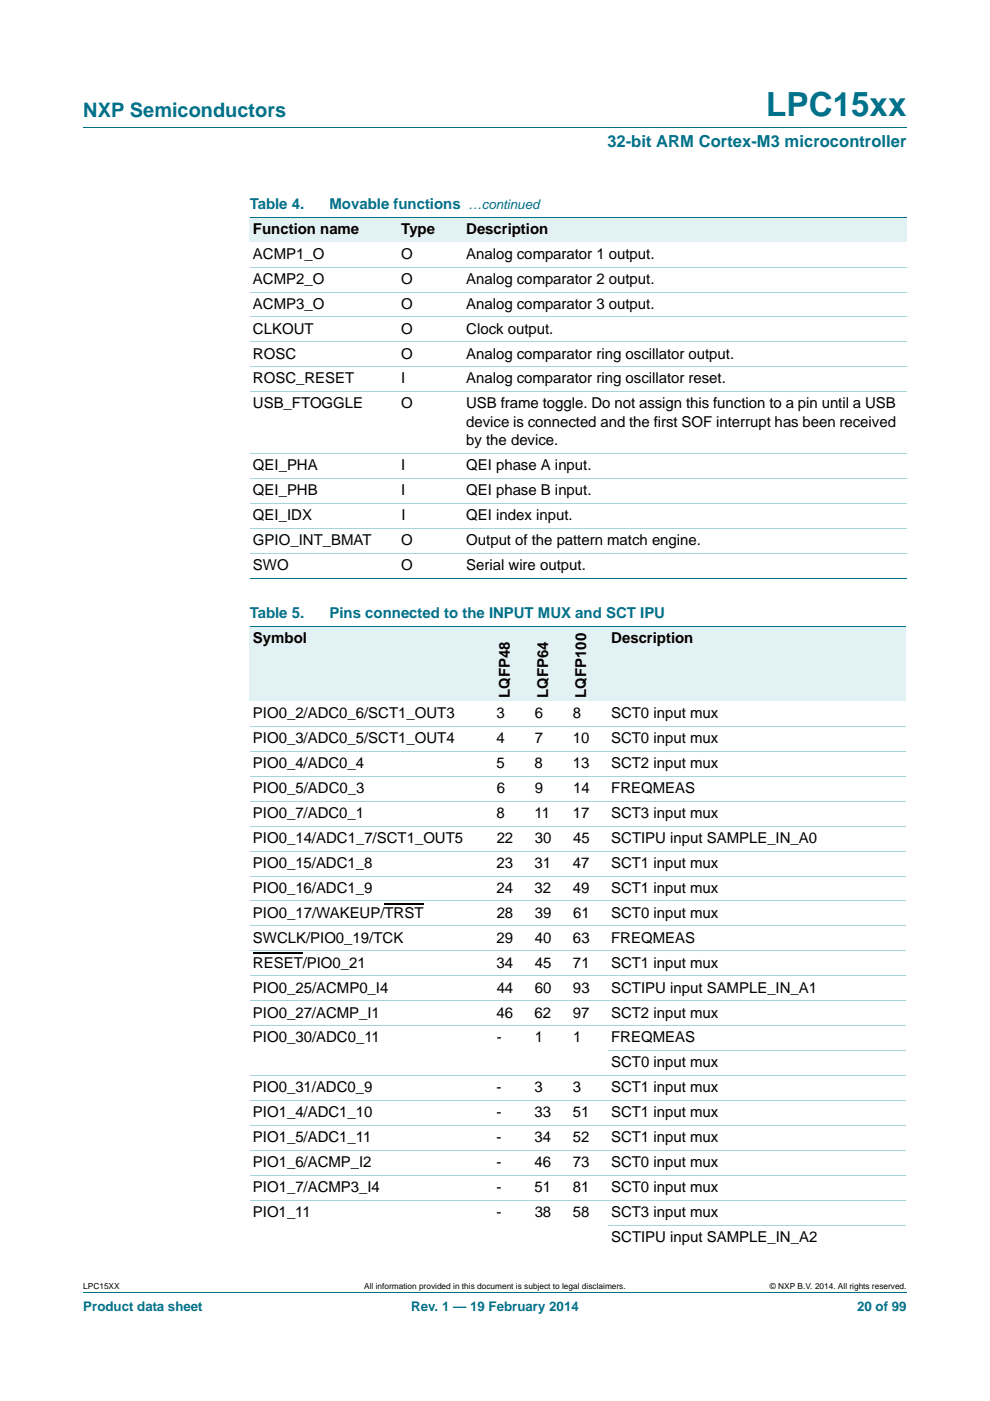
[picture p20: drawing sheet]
<svg xmlns="http://www.w3.org/2000/svg" width="210mm" height="297mm" viewBox="0 0 210 297" stroke-linecap="round" stroke-linejoin="round" font-family="sans-serif">
<defs><g id="words">
<text font-size="7" fill="#00718a" x="162.5" y="24.6">LPC15xx</text>
<text font-size="4.2" fill="#00718a" x="17.7" y="24.9">NXP Semiconductors</text>
<text font-size="3.5" fill="#00718a" x="128.8" y="31.1">32-bit ARM Cortex-M3 microcontroller</text>
<g font-size="3.2" fill="#00718a">
<text x="53" y="44.3">Table 4.</text>
<text x="69.9" y="44.3">Movable functions</text>
<text x="53" y="131.1">Table 5.</text>
<text x="69.9" y="131.1">Pins connected to the INPUT MUX and SCT IPU</text>
</g>
<g font-size="3.2">
<text x="53.7" y="49.6">Function name</text>
<text x="85.1" y="49.6">Type</text>
<text x="98.9" y="49.6">Description</text>
<text x="53.7" y="54.8">ACMP1_O</text>
<text x="85.1" y="54.8">O</text>
<text x="98.9" y="54.8">Analog comparator 1 output.</text>
<text x="53.7" y="60.1">ACMP2_O</text>
<text x="53.7" y="65.4">ACMP3_O</text>
<text x="85.1" y="60.1">O</text>
<text x="85.1" y="65.4">O</text>
<text x="98.9" y="60.1">Analog comparator 2 output.</text>
<text x="98.9" y="65.4">Analog comparator 3 output.</text>
<text x="53.7" y="70.7">CLKOUT</text>
<text x="85.1" y="70.7">O</text>
<text x="98.9" y="70.7">Clock output.</text>
<text x="53.7" y="76">ROSC</text>
<text x="85.1" y="76">O</text>
<text x="98.9" y="76">Analog comparator ring oscillator output.</text>
<text x="53.7" y="81.3">ROSC_RESET</text>
<text x="85.1" y="81.3">I</text>
<text x="98.9" y="81.3">Analog comparator ring oscillator reset.</text>
<text x="53.7" y="86.6">USB_FTOGGLE</text>
<text x="85.1" y="86.6">O</text>
<text x="98.9" y="86.6">USB frame toggle. Do not assign this function to a pin until a USB</text>
<text x="98.9" y="90.5">device is connected and the first SOF interrupt has been received</text>
<text x="98.9" y="94.4">by the device.</text>
<text x="53.7" y="99.7">QEI_PHA</text>
<text x="85.1" y="99.7">I</text>
<text x="98.9" y="99.7">QEI phase A input.</text>
<text x="53.7" y="105">QEI_PHB</text>
<text x="85.1" y="105">I</text>
<text x="98.9" y="105">QEI phase B input.</text>
<text x="53.7" y="110.2">QEI_IDX</text>
<text x="85.1" y="110.2">I</text>
<text x="98.9" y="110.2">QEI index input.</text>
<text x="53.7" y="115.5">GPIO_INT_BMAT</text>
<text x="85.1" y="115.5">O</text>
<text x="98.9" y="115.5">Output of the pattern match engine.</text>
<text x="53.7" y="120.8">SWO</text>
<text x="85.1" y="120.8">O</text>
<text x="98.9" y="120.8">Serial wire output.</text>
<text x="53.7" y="136.3">Symbol</text>
<text x="129.6" y="136.3">Description</text>
<text x="108.2" y="148" transform="rotate(-90 108.2 148)">LQFP48</text>
<text x="116.3" y="148" transform="rotate(-90 116.3 148)">LQFP64</text>
<text x="124.4" y="148" transform="rotate(-90 124.4 148)">LQFP100</text>
<text x="53.7" y="152.2">PIO0_2/ADC0_6/SCT1_OUT3</text>
<text x="105.3" y="152.2">3</text>
<text x="113.4" y="152.2">6</text>
<text x="121.5" y="152.2">8</text>
<text x="129.6" y="152.2">SCT0 input mux</text>
<text x="53.7" y="157.5">PIO0_3/ADC0_5/SCT1_OUT4</text>
<text x="105.3" y="157.5">4</text>
<text x="113.4" y="157.5">7</text>
<text x="121.5" y="157.5">10</text>
<text x="129.6" y="157.5">SCT0 input mux</text>
<text x="53.7" y="162.8">PIO0_4/ADC0_4</text>
<text x="105.3" y="162.8">5</text>
<text x="113.4" y="162.8">8</text>
<text x="121.5" y="162.8">13</text>
<text x="129.6" y="162.8">SCT2 input mux</text>
<text x="53.7" y="168.1">PIO0_5/ADC0_3</text>
<text x="53.7" y="173.4">PIO0_7/ADC0_1</text>
<text x="105.3" y="173.4">8</text>
<text x="105.4" y="168.1">6</text>
<text x="113.4" y="173.4">11</text>
<text x="113.5" y="168.1">9</text>
<text x="121.5" y="173.4">17</text>
<text x="121.6" y="168.1">14</text>
<text x="129.6" y="173.4">SCT3 input mux</text>
<text x="129.7" y="168.1">FREQMEAS</text>
<text x="53.7" y="178.7">PIO0_14/ADC1_7/SCT1_OUT5</text>
<text x="105.4" y="178.7">22</text>
<text x="113.4" y="178.7">30</text>
<text x="121.5" y="178.7">45</text>
<text x="129.7" y="178.7">SCTIPU input SAMPLE_IN_A0</text>
<text x="53.7" y="184">PIO0_15/ADC1_8</text>
<text x="105.3" y="184">23</text>
<text x="113.4" y="184">31</text>
<text x="121.5" y="184">47</text>
<text x="129.6" y="184">SCT1 input mux</text>
<text x="53.7" y="189.3">PIO0_16/ADC1_9</text>
<text x="105.3" y="189.3">24</text>
<text x="113.4" y="189.3">32</text>
<text x="121.5" y="189.3">49</text>
<text x="129.6" y="189.3">SCT1 input mux</text>
<text x="53.7" y="194.6">PIO0_17/WAKEUP/TRST</text>
<text x="105.3" y="194.6">28</text>
<text x="113.4" y="194.6">39</text>
<text x="121.5" y="194.6">61</text>
<text x="129.6" y="194.6">SCT0 input mux</text>
<text x="53.7" y="199.9">SWCLK/PIO0_19/TCK</text>
<text x="105.3" y="199.9">29</text>
<text x="113.4" y="199.9">40</text>
<text x="121.5" y="199.9">63</text>
<text x="129.6" y="199.9">FREQMEAS</text>
<text x="53.7" y="205.1">RESET/PIO0_21</text>
<text x="105.3" y="205.1">34</text>
<text x="113.4" y="205.1">45</text>
<text x="121.5" y="205.1">71</text>
<text x="129.6" y="205.1">SCT1 input mux</text>
<text x="53.7" y="210.4">PIO0_25/ACMP0_I4</text>
<text x="53.7" y="215.7">PIO0_27/ACMP_I1</text>
<text x="105.3" y="215.7">46</text>
<text x="105.3" y="210.4">44</text>
<text x="113.4" y="215.7">62</text>
<text x="113.4" y="210.4">60</text>
<text x="121.5" y="215.7">97</text>
<text x="121.5" y="210.4">93</text>
<text x="129.6" y="215.7">SCT2 input mux</text>
<text x="129.6" y="210.4">SCTIPU input SAMPLE_IN_A1</text>
<text x="53.7" y="221">PIO0_30/ADC0_11</text>
<text x="105.4" y="221">-</text>
<text x="113.4" y="221">1</text>
<text x="121.5" y="221">1</text>
<text x="129.6" y="221">FREQMEAS</text>
<text x="129.6" y="226.3">SCT0 input mux</text>
<text x="53.7" y="231.6">PIO0_31/ADC0_9</text>
<text x="105.3" y="231.6">-</text>
<text x="113.4" y="231.6">3</text>
<text x="121.5" y="231.6">3</text>
<text x="129.6" y="231.6">SCT1 input mux</text>
<text x="53.7" y="236.9">PIO1_4/ADC1_10</text>
<text x="105.3" y="236.9">-</text>
<text x="113.4" y="236.9">33</text>
<text x="121.5" y="236.9">51</text>
<text x="129.6" y="236.9">SCT1 input mux</text>
<text x="53.7" y="242.2">PIO1_5/ADC1_11</text>
<text x="105.3" y="242.2">-</text>
<text x="113.4" y="242.2">34</text>
<text x="121.5" y="242.2">52</text>
<text x="129.6" y="242.2">SCT1 input mux</text>
<text x="53.7" y="247.5">PIO1_6/ACMP_I2</text>
<text x="105.3" y="247.5">-</text>
<text x="113.4" y="247.5">46</text>
<text x="121.5" y="247.5">73</text>
<text x="129.6" y="247.5">SCT0 input mux</text>
<text x="53.7" y="252.8">PIO1_7/ACMP3_I4</text>
<text x="105.3" y="252.8">-</text>
<text x="113.4" y="252.8">51</text>
<text x="121.5" y="252.8">81</text>
<text x="129.6" y="252.8">SCT0 input mux</text>
<text x="53.7" y="258.1">PIO1_11</text>
<text x="105.3" y="258.1">-</text>
<text x="113.4" y="258.1">38</text>
<text x="121.5" y="258.1">58</text>
<text x="129.6" y="258.1">SCT3 input mux</text>
<text x="129.6" y="263.4">SCTIPU input SAMPLE_IN_A2</text>
</g>
<g font-size="2.8" fill="#00718a">
<text x="99.4" y="44.3">…continued</text>
<text x="17.7" y="277.9">Product data sheet</text>
<text x="87.2" y="277.9">Rev. 1 — 19 February 2014</text>
<text x="181.8" y="277.9">20 of 99</text>
</g>
<g font-size="1.8">
<text x="17.7" y="273.3">LPC15XX</text>
<text x="77.2" y="273.3">All information provided in this document is subject to legal disclaimers.</text>
<text x="163.3" y="273.3">© NXP B.V. 2014. All rights reserved.</text>
</g>
</g></defs>
<path d="M17.7 27h174.6M17.7 273.9h174.6" fill="none" stroke="#00718a" stroke-width=".21"/>
<g fill="#e2f1f4">
<path d="M53 132.8h51.6v15.9h-51.6z"/>
<path d="M104.6 132.8h8.1v15.9h-8.1z"/>
<path d="M112.7 132.8h8.1v15.9h-8.1z"/>
<path d="M120.8 132.8h8.1v15.9h-8.1z"/>
<path d="M128.9 132.8h63.2v15.9h-63.2z"/>
</g>
<path d="M81.6 191.6h8.2M53.7 202.2h10.5" fill="none" stroke="#000" stroke-width=".23"/>
<g fill="#e2f1f4">
<path d="M53 46h31.4v5.3h-31.4z"/>
<path d="M84.4 46h13.8v5.3h-13.8z"/>
<path d="M98.2 46h94.1v5.3h-94.1z"/>
</g>
<path d="M53 46h139.3M53 122.6h139.3M53 132.8h139.1" fill="none" stroke="#00718a" stroke-width=".21"/>
<g fill="none" stroke="#a5d5dc" stroke-width=".21">
<path d="M53 56.6h139.3M53 61.9h139.3M53 67.2h139.3M53 72.5h139.3M53 77.8h139.3M53 83.1h139.3M53 96.1h139.3M53 101.4h139.3M53 106.7h139.3M53 112h139.3M53 117.3h139.3M53 154h139.1"/>
<path d="M53 159.3h139.1M53 164.6h139.1M53 169.9h139.1M53 175.2h139.1M53 180.4h139.1M53 185.7h139.1M53 191h139.1M53 196.3h139.1M53 201.6h139.1M53 206.9h139.1M53 212.2h139.1M53 217.5h139.1"/>
<path d="M53 228.1h139.1M53 233.4h139.1M53 238.7h139.1M128.9 222.8h63.2M53 243.9h139.1M53 249.2h139.1M53 254.5h139.1M128.9 259.8h63.2"/>
</g>
<use href="#words"/>
</svg>
